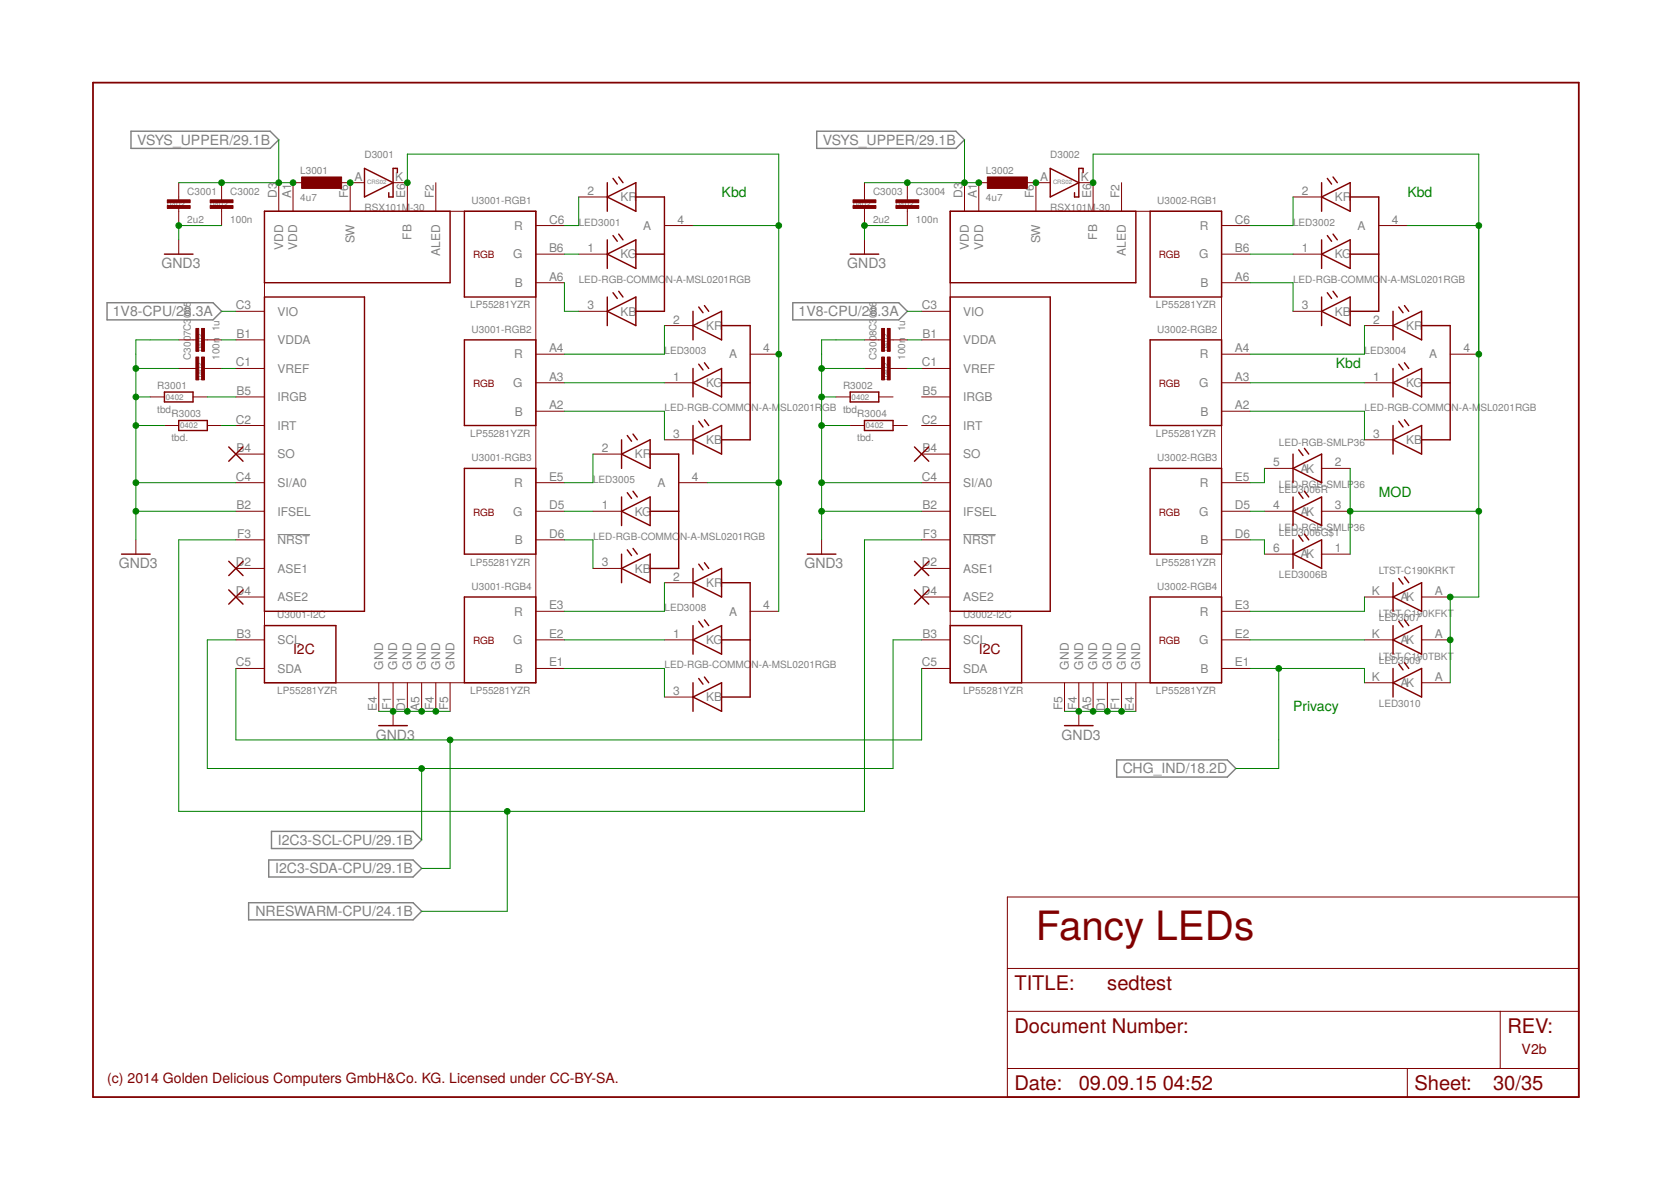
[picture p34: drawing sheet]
<svg xmlns="http://www.w3.org/2000/svg" width="297mm" height="210mm" viewBox="0 0 297 210" stroke-linecap="round" stroke-linejoin="round" font-family="sans-serif">
<defs><g id="words">
<text font-size="7.2" fill="#800000" x="184.1" y="167.1">Fancy LEDs</text>
<g font-size="3.6" fill="#800000">
<text x="180.3" y="175.9">TITLE:</text>
<text x="196.8" y="175.9">sedtest</text>
<text x="180.3" y="183.6">Document Number:</text>
<text x="267.9" y="183.6">REV:</text>
<text x="180.3" y="193.7">Date:</text>
<text x="191.8" y="193.7">09.09.15</text>
<text x="206.7" y="193.7">04:52</text>
<text x="251.4" y="193.7">Sheet:</text>
<text x="265.4" y="193.7">30/35</text>
</g>
<g font-size="2.5" fill="#808080">
<text x="24.4" y="25.7">VSYS_UPPER/29.1B</text>
<text x="146.3" y="25.7">VSYS_UPPER/29.1B</text>
<text x="28.7" y="47.7">GND3</text>
<text x="150.6" y="47.7">GND3</text>
<text x="20" y="56.2">1V8-CPU/28.3A</text>
<text x="141.9" y="56.2">1V8-CPU/28.3A</text>
<text x="21.1" y="101">GND3</text>
<text x="143" y="101">GND3</text>
<text x="66.8" y="131.5">GND3</text>
<text x="188.7" y="131.5">GND3</text>
<text x="199.6" y="137.5">CHG_IND/18.2D</text>
<text x="48.9" y="155.2">I2C3-SDA-CPU/29.1B</text>
<text x="49.4" y="150.2">I2C3-SCL-CPU/29.1B</text>
<text x="45.4" y="162.9">NRESWARM-CPU/24.1B</text>
</g>
<g font-size="2.5" fill="#008000">
<text x="128.3" y="35">Kbd</text>
<text x="250.2" y="35">Kbd</text>
<text x="237.5" y="65.5">Kbd</text>
<text x="245.1" y="88.3">MOD</text>
<text x="229.9" y="126.4">Privacy</text>
</g>
<g font-size="2.5" fill="#800000">
<text x="52.1" y="116.3">I2C</text>
<text x="174" y="116.3">I2C</text>
<text x="270.5" y="187.4">V2b</text>
<text x="19.1" y="192.4">(c) 2014 Golden Delicious Computers GmbH&amp;Co. KG. Licensed under CC-BY-SA.</text>
</g>
<g font-size="2.1" fill="#808080">
<text x="49.2" y="35.2" transform="rotate(-90 49.2 35.2)">D3</text>
<text x="51.7" y="35.2" transform="rotate(-90 51.7 35.2)">A1</text>
<text x="61.9" y="35.2" transform="rotate(-90 61.9 35.2)">F6</text>
<text x="63" y="32.1">A</text>
<text x="70.2" y="32.1">K</text>
<text x="72" y="35.2" transform="rotate(-90 72 35.2)">E6</text>
<text x="77.1" y="35.2" transform="rotate(-90 77.1 35.2)">F2</text>
<text x="104.4" y="34.7">2</text>
<text x="110.3" y="35.8">KR</text>
<text x="171.1" y="35.2" transform="rotate(-90 171.1 35.2)">D3</text>
<text x="173.6" y="35.2" transform="rotate(-90 173.6 35.2)">A1</text>
<text x="183.8" y="35.2" transform="rotate(-90 183.8 35.2)">F6</text>
<text x="184.9" y="32.1">A</text>
<text x="192.1" y="32.1">K</text>
<text x="193.9" y="35.2" transform="rotate(-90 193.9 35.2)">E6</text>
<text x="199" y="35.2" transform="rotate(-90 199 35.2)">F2</text>
<text x="231.4" y="34.7">2</text>
<text x="237.3" y="35.8">KR</text>
<text x="91.4" y="40.8">R</text>
<text x="97.6" y="39.7">C6</text>
<text x="114.4" y="40.8">A</text>
<text x="120.4" y="39.7">4</text>
<text x="213.3" y="40.8">R</text>
<text x="219.5" y="39.7">C6</text>
<text x="241.3" y="40.8">A</text>
<text x="247.4" y="39.7">4</text>
<text x="50.3" y="44.4" transform="rotate(-90 50.3 44.4)">VDD</text>
<text x="52.8" y="44.4" transform="rotate(-90 52.8 44.4)">VDD</text>
<text x="63" y="43.2" transform="rotate(-90 63 43.2)">SW</text>
<text x="73.2" y="42.6" transform="rotate(-90 73.2 42.6)">FB</text>
<text x="78.2" y="45.5" transform="rotate(-90 78.2 45.5)">ALED</text>
<text x="91.2" y="45.9">G</text>
<text x="97.6" y="44.8">B6</text>
<text x="104.4" y="44.8">1</text>
<text x="110.3" y="45.9">KG</text>
<text x="172.2" y="44.4" transform="rotate(-90 172.2 44.4)">VDD</text>
<text x="174.7" y="44.4" transform="rotate(-90 174.7 44.4)">VDD</text>
<text x="184.9" y="43.2" transform="rotate(-90 184.9 43.2)">SW</text>
<text x="195.1" y="42.6" transform="rotate(-90 195.1 42.6)">FB</text>
<text x="200.1" y="45.5" transform="rotate(-90 200.1 45.5)">ALED</text>
<text x="213.1" y="45.9">G</text>
<text x="219.5" y="44.8">B6</text>
<text x="231.4" y="44.8">1</text>
<text x="237.3" y="45.9">KG</text>
<text x="91.5" y="51">B</text>
<text x="97.6" y="49.9">A6</text>
<text x="213.4" y="51">B</text>
<text x="219.5" y="49.9">A6</text>
<text x="41.9" y="55">C3</text>
<text x="49.3" y="56.1">VIO</text>
<text x="104.4" y="55">3</text>
<text x="110.3" y="56.1">KB</text>
<text x="119.7" y="57.5">2</text>
<text x="125.5" y="58.6">KR</text>
<text x="163.8" y="55">C3</text>
<text x="171.2" y="56.1">VIO</text>
<text x="231.4" y="55">3</text>
<text x="237.3" y="56.1">KB</text>
<text x="244.1" y="57.5">2</text>
<text x="250" y="58.6">KR</text>
<text x="41.9" y="65.1">C1</text>
<text x="42.1" y="60">B1</text>
<text x="49.3" y="61.2">VDDA</text>
<text x="91.4" y="63.7">R</text>
<text x="97.6" y="62.6">A4</text>
<text x="129.6" y="63.7">A</text>
<text x="135.7" y="62.6">4</text>
<text x="163.8" y="65.1">C1</text>
<text x="164" y="60">B1</text>
<text x="171.2" y="61.2">VDDA</text>
<text x="213.3" y="63.7">R</text>
<text x="219.5" y="62.6">A4</text>
<text x="254" y="63.7">A</text>
<text x="260.1" y="62.6">4</text>
<text x="42.1" y="70.2">B5</text>
<text x="49.3" y="66.2">VREF</text>
<text x="49.3" y="71.3">IRGB</text>
<text x="91.2" y="68.8">G</text>
<text x="97.6" y="67.7">A3</text>
<text x="119.7" y="67.7">1</text>
<text x="125.5" y="68.8">KG</text>
<text x="164" y="70.2">B5</text>
<text x="171.2" y="66.2">VREF</text>
<text x="171.2" y="71.3">IRGB</text>
<text x="213.1" y="68.8">G</text>
<text x="219.5" y="67.7">A3</text>
<text x="244.1" y="67.7">1</text>
<text x="250" y="68.8">KG</text>
<text x="41.9" y="75.3">C2</text>
<text x="49.3" y="76.4">IRT</text>
<text x="91.5" y="73.9">B</text>
<text x="97.6" y="72.7">A2</text>
<text x="119.7" y="77.8">3</text>
<text x="163.8" y="75.3">C2</text>
<text x="171.2" y="76.4">IRT</text>
<text x="213.4" y="73.9">B</text>
<text x="219.5" y="72.7">A2</text>
<text x="244.1" y="77.8">3</text>
<text x="42.1" y="80.4">B4</text>
<text x="49.3" y="81.5">SO</text>
<text x="107" y="80.4">2</text>
<text x="112.8" y="81.5">KR</text>
<text x="125.5" y="78.9">KB</text>
<text x="164" y="80.4">B4</text>
<text x="171.2" y="81.5">SO</text>
<text x="226.3" y="82.9">5</text>
<text x="237.3" y="82.9">2</text>
<text x="250" y="78.9">KB</text>
<text x="41.9" y="85.4">C4</text>
<text x="49.3" y="86.6">SI/A0</text>
<text x="91.4" y="86.6">R</text>
<text x="97.6" y="85.4">E5</text>
<text x="116.9" y="86.6">A</text>
<text x="123" y="85.4">4</text>
<text x="163.8" y="85.4">C4</text>
<text x="171.2" y="86.6">SI/A0</text>
<text x="213.3" y="86.6">R</text>
<text x="219.5" y="85.4">E5</text>
<text x="231.2" y="84">AK</text>
<text x="42.1" y="90.5">B2</text>
<text x="42.2" y="95.6">F3</text>
<text x="49.3" y="91.6">IFSEL</text>
<text x="91.2" y="91.6">G</text>
<text x="97.6" y="90.5">D5</text>
<text x="97.6" y="95.6">D6</text>
<text x="107" y="90.5">1</text>
<text x="112.8" y="91.6">KG</text>
<text x="164" y="90.5">B2</text>
<text x="164.1" y="95.6">F3</text>
<text x="171.2" y="91.6">IFSEL</text>
<text x="213.1" y="91.6">G</text>
<text x="219.5" y="90.5">D5</text>
<text x="219.5" y="95.6">D6</text>
<text x="226.3" y="90.5">4</text>
<text x="231.2" y="91.6">AK</text>
<text x="237.3" y="90.5">3</text>
<text x="41.9" y="100.7">D2</text>
<text x="49.3" y="101.8">ASE1</text>
<text x="49.3" y="96.7">NRST</text>
<text x="91.5" y="96.7">B</text>
<text x="107" y="100.7">3</text>
<text x="112.8" y="101.8">KB</text>
<text x="163.8" y="100.7">D2</text>
<text x="171.2" y="101.8">ASE1</text>
<text x="171.2" y="96.7">NRST</text>
<text x="213.4" y="96.7">B</text>
<text x="226.3" y="98.1">6</text>
<text x="231.2" y="99.3">AK</text>
<text x="237.3" y="98.1">1</text>
<text x="41.9" y="105.8">D4</text>
<text x="49.3" y="106.9">ASE2</text>
<text x="119.7" y="103.2">2</text>
<text x="125.5" y="104.3">KR</text>
<text x="163.8" y="105.8">D4</text>
<text x="171.2" y="106.9">ASE2</text>
<text x="243.9" y="105.8">K</text>
<text x="249" y="106.9">AK</text>
<text x="255" y="105.8">A</text>
<text x="42.1" y="113.4">B3</text>
<text x="91.4" y="109.4">R</text>
<text x="97.6" y="108.3">E3</text>
<text x="97.6" y="113.4">E2</text>
<text x="119.7" y="113.4">1</text>
<text x="129.6" y="109.4">A</text>
<text x="135.7" y="108.3">4</text>
<text x="164" y="113.4">B3</text>
<text x="213.3" y="109.4">R</text>
<text x="219.5" y="108.3">E3</text>
<text x="219.5" y="113.4">E2</text>
<text x="243.9" y="113.4">K</text>
<text x="255" y="113.4">A</text>
<text x="41.9" y="118.5">C5</text>
<text x="49.3" y="114.5">SCL</text>
<text x="49.3" y="119.6">SDA</text>
<text x="68.1" y="119" transform="rotate(-90 68.1 119)">GND</text>
<text x="70.6" y="119" transform="rotate(-90 70.6 119)">GND</text>
<text x="73.2" y="119" transform="rotate(-90 73.2 119)">GND</text>
<text x="75.7" y="119" transform="rotate(-90 75.7 119)">GND</text>
<text x="78.2" y="119" transform="rotate(-90 78.2 119)">GND</text>
<text x="80.8" y="119" transform="rotate(-90 80.8 119)">GND</text>
<text x="91.2" y="114.5">G</text>
<text x="91.5" y="119.6">B</text>
<text x="97.6" y="118.5">E1</text>
<text x="125.5" y="114.5">KG</text>
<text x="163.8" y="118.5">C5</text>
<text x="171.2" y="114.5">SCL</text>
<text x="171.2" y="119.6">SDA</text>
<text x="190" y="119" transform="rotate(-90 190 119)">GND</text>
<text x="192.5" y="119" transform="rotate(-90 192.5 119)">GND</text>
<text x="195.1" y="119" transform="rotate(-90 195.1 119)">GND</text>
<text x="197.6" y="119" transform="rotate(-90 197.6 119)">GND</text>
<text x="200.1" y="119" transform="rotate(-90 200.1 119)">GND</text>
<text x="202.7" y="119" transform="rotate(-90 202.7 119)">GND</text>
<text x="213.1" y="114.5">G</text>
<text x="213.4" y="119.6">B</text>
<text x="219.5" y="118.5">E1</text>
<text x="249" y="114.5">AK</text>
<text x="119.7" y="123.5">3</text>
<text x="125.5" y="124.6">KB</text>
<text x="243.9" y="121">K</text>
<text x="249" y="122.1">AK</text>
<text x="255" y="121">A</text>
<text x="67" y="126.3" transform="rotate(-90 67 126.3)">E4</text>
<text x="69.5" y="126.2" transform="rotate(-90 69.5 126.2)">F1</text>
<text x="72" y="126.4" transform="rotate(-90 72 126.4)">D1</text>
<text x="74.6" y="126.3" transform="rotate(-90 74.6 126.3)">A5</text>
<text x="77.1" y="126.2" transform="rotate(-90 77.1 126.2)">F4</text>
<text x="79.7" y="126.2" transform="rotate(-90 79.7 126.2)">F5</text>
<text x="188.9" y="126.2" transform="rotate(-90 188.9 126.2)">F5</text>
<text x="191.4" y="126.2" transform="rotate(-90 191.4 126.2)">F4</text>
<text x="193.9" y="126.3" transform="rotate(-90 193.9 126.3)">A5</text>
<text x="196.5" y="126.4" transform="rotate(-90 196.5 126.4)">D1</text>
<text x="199" y="126.2" transform="rotate(-90 199 126.2)">F1</text>
<text x="201.6" y="126.3" transform="rotate(-90 201.6 126.3)">E4</text>
</g>
<g font-size="1.8" fill="#808080">
<text x="64.8" y="28.2">D3001</text>
<text x="186.7" y="28.2">D3002</text>
<text x="33.3" y="34.6">C3001</text>
<text x="40.9" y="34.6">C3002</text>
<text x="53.4" y="35.8">4u7</text>
<text x="53.4" y="31">L3001</text>
<text x="155.2" y="34.6">C3003</text>
<text x="162.8" y="34.6">C3004</text>
<text x="175.3" y="35.8">4u7</text>
<text x="175.3" y="31">L3002</text>
<text x="33.3" y="39.7">2u2</text>
<text x="40.9" y="39.7">100n</text>
<text x="64.8" y="37.5">RSX101M</text>
<text x="72.9" y="37.5">-30</text>
<text x="83.8" y="36.3">U3001-RGB1</text>
<text x="102.9" y="40.1">LED3001</text>
<text x="155.2" y="39.7">2u2</text>
<text x="162.8" y="39.7">100n</text>
<text x="186.7" y="37.5">RSX101M</text>
<text x="194.8" y="37.5">-30</text>
<text x="205.7" y="36.3">U3002-RGB1</text>
<text x="229.9" y="40.1">LED3002</text>
<text x="102.9" y="50.2">LED-RGB-COMMO</text>
<text x="118.3" y="50.2">N-A-MSL0201RGB</text>
<text x="229.9" y="50.2">LED-RGB-COMMO</text>
<text x="245.3" y="50.2">N-A-MSL0201RGB</text>
<text x="33.9" y="56.6" transform="rotate(-90 33.9 56.6)">005</text>
<text x="39" y="58.9" transform="rotate(-90 39 58.9)">1u</text>
<text x="83.6" y="54.8">LP55281YZR</text>
<text x="83.8" y="59.1">U3001-RGB2</text>
<text x="155.8" y="56.6" transform="rotate(-90 155.8 56.6)">006</text>
<text x="160.9" y="58.9" transform="rotate(-90 160.9 58.9)">1u</text>
<text x="205.5" y="54.8">LP55281YZR</text>
<text x="205.7" y="59.1">U3002-RGB2</text>
<text x="33.9" y="64" transform="rotate(-90 33.9 64)">C3007C3</text>
<text x="39" y="64" transform="rotate(-90 39 64)">100n</text>
<text x="118.1" y="62.9">LED3003</text>
<text x="155.8" y="64" transform="rotate(-90 155.8 64)">C3008C3</text>
<text x="160.9" y="64" transform="rotate(-90 160.9 64)">100n</text>
<text x="242.6" y="62.9">LED3004</text>
<text x="28" y="69.1">R3001</text>
<text x="149.9" y="69.1">R3002</text>
<text x="28" y="73.4">tbd.</text>
<text x="30.5" y="74.1">R3003</text>
<text x="83.6" y="77.7">LP55281YZR</text>
<text x="118.1" y="73.1">LED-RGB-COMMO</text>
<text x="133.6" y="73.1">N-A-M</text>
<text x="138.7" y="73.1">SL0201R</text>
<text x="146.1" y="73.1">GB tbd.</text>
<text x="152.4" y="74.1">R3004</text>
<text x="205.5" y="77.7">LP55281YZR</text>
<text x="242.6" y="73.1">LED-RGB-COMMO</text>
<text x="258" y="73.1">N-A-M</text>
<text x="263.1" y="73.1">SL0201RGB</text>
<text x="30.5" y="78.4">tbd.</text>
<text x="83.8" y="82">U3001-RGB3</text>
<text x="152.4" y="78.4">tbd.</text>
<text x="205.7" y="82">U3002-RGB3</text>
<text x="227.3" y="79.2">LED-RGB-SMLP36</text>
<text x="105.4" y="85.8">LED3005</text>
<text x="227.3" y="86.8">LED-RGB-SMLP36</text>
<text x="227.3" y="87.6">LED3006R</text>
<text x="105.4" y="96">LED-RGB-COMMO</text>
<text x="120.9" y="96">N-A-MSL0201RGB</text>
<text x="227.3" y="94.4">LED-RGB-SMLP36</text>
<text x="227.3" y="95.2">LED3006G$1</text>
<text x="83.6" y="100.5">LP55281YZR</text>
<text x="205.5" y="100.5">LP55281YZR</text>
<text x="83.8" y="104.8">U3001-RGB4</text>
<text x="205.7" y="104.8">U3002-RGB4</text>
<text x="227.3" y="102.8">LED3006B</text>
<text x="245.1" y="102">LTST-C190KRKT</text>
<text x="49.3" y="109.9">U3001-I2C</text>
<text x="118.1" y="108.6">LED3008</text>
<text x="171.2" y="109.9">U3002-I2C</text>
<text x="245.1" y="109.7">LTST-C190KFKT</text>
<text x="245.1" y="110.4">LED3007</text>
<text x="118.1" y="118.8">LED-RGB-COMMO</text>
<text x="133.6" y="118.8">N-A-MSL0201RGB</text>
<text x="245.1" y="117.3">LTST-C190TBKT</text>
<text x="245.1" y="118">LED3009</text>
<text x="49.3" y="123.4">LP55281YZR</text>
<text x="83.6" y="123.4">LP55281YZR</text>
<text x="171.2" y="123.4">LP55281YZR</text>
<text x="205.5" y="123.4">LP55281YZR</text>
<text x="245.1" y="125.7">LED3010</text>
</g>
<g font-size="1.8" fill="#800000">
<text x="84.1" y="45.9">RGB</text>
<text x="206" y="45.9">RGB</text>
<text x="84.1" y="68.8">RGB</text>
<text x="206" y="68.8">RGB</text>
<text x="84.1" y="91.6">RGB</text>
<text x="206" y="91.6">RGB</text>
<text x="84.1" y="114.5">RGB</text>
<text x="206" y="114.5">RGB</text>
</g>
<g font-size="1.4" fill="#808080">
<text x="29.7" y="36.8">0402</text>
<text x="37.4" y="36.8">0402</text>
<text x="151.6" y="36.8">0402</text>
<text x="159.3" y="36.8">0402</text>
<text x="36.1" y="62.4" transform="rotate(-90 36.1 62.4)">0402</text>
<text x="158" y="62.4" transform="rotate(-90 158 62.4)">0402</text>
<text x="29.5" y="71.1">0402</text>
<text x="36.1" y="67.5" transform="rotate(-90 36.1 67.5)">0402</text>
<text x="151.4" y="71.1">0402</text>
<text x="158" y="67.5" transform="rotate(-90 158 67.5)">0402</text>
<text x="32" y="76.1">0402</text>
<text x="153.9" y="76.1">0402</text>
</g>
<g font-size="1.1" fill="#808080">
<text x="65.3" y="32.7">CRS02</text>
<text x="187.2" y="32.7">CRS02</text>
</g>
</g></defs>
<path d="M49.3 95h5.8M171.2 95h5.8" fill="none" stroke="#808080" stroke-width=".18"/>
<path d="M23.3 23.3h24.7l1.6 1.5-1.6 1.6h-24.7zM145.2 23.3h24.7l1.5 1.5-1.5 1.6h-24.7zM19 53.8h18.9l1.5 1.5-1.5 1.6h-18.9zM140.9 53.8h18.9l1.5 1.5-1.5 1.6h-18.9zM198.5 135.1h19.7l1.5 1.5-1.5 1.5h-19.7zM47.8 152.8h25.6l1.6 1.5-1.6 1.6h-25.6zM48.3 147.8h25.1l1.6 1.5-1.6 1.5h-25.1zM44.2 160.4h29.2l1.6 1.6-1.6 1.5h-29.2z" fill="none" stroke="#808080" stroke-width=".25"/>
<g fill="none" stroke="#800000" stroke-width=".18">
<path d="M31.8 32.5v3M31.8 37v3.1M39.4 32.5v3M39.4 37v3.1M47 37.5h48.2v83.8h-48.2zM49.6 32.5v5M54.6 32.5h-2.5v5M59.7 32.5h5.1M62.3 32.5v5M69.9 32.5h2.5v5M77.5 32.5v5M102.9 35h5"/>
<path d="M153.7 32.5v3M153.7 37v3.1M161.3 32.5v3M161.3 37v3.1M168.9 37.5h48.2v83.8h-48.2zM171.4 32.5v5M176.5 32.5h-2.5v5M181.6 32.5h5.1M184.1 32.5v5M191.8 32.5h2.5v5M199.4 32.5v5M229.8 35h5.1"/>
<path d="M31.8 42.6v2.6M41.9 55.3h5.1M95.2 40.1h5.1M95.2 45.2h5.1M95.2 50.2h5.1M102.9 45.2h5M102.9 55.3h5M118.1 40.1h5.1M118.1 57.9h5.1M153.7 42.6v2.6M163.8 55.3h5.1M217.1 40.1h5.1"/>
<path d="M217.1 45.2h5.1M217.1 50.2h5.1M229.8 45.2h5.1M229.8 55.3h5.1M242.5 57.9h5.1M245.1 40.1h5.1M26.7 70.5h2.5M29.2 75.6h2.6M31.8 60.4h3M31.8 65.5h3M34.3 70.5h2.6M36.3 60.4h3.1"/>
<path d="M36.3 65.5h3.1M36.9 75.6h2.5M41.9 60.4h5.1M41.9 65.5h5.1M41.9 70.5h5.1M41.9 75.6h5.1M95.2 62.9h5.1M95.2 68h5.1M95.2 73.1h5.1M118.1 68h5.1M118.1 78.2h5.1M133.3 62.9h5.1"/>
<path d="M148.6 70.5h2.5M151.1 75.6h2.6M153.7 60.4h3M153.7 65.5h3M156.2 70.5h2.5M158.2 60.4h3.1M158.2 65.5h3.1M158.7 75.6h2.6M163.8 60.4h5.1M163.8 65.5h5.1M163.8 70.5h5.1M163.8 75.6h5.1"/>
<path d="M217.1 62.9h5.1M217.1 68h5.1M217.1 73.1h5.1M242.5 68h5.1M242.5 78.2h5.1M257.8 62.9h5.1M24.2 95.9v2.6M41.9 90.9h5.1M41.9 85.8h5.1M41.9 95.9h5.1M41.9 80.7h5.1M95.2 90.9h5.1"/>
<path d="M95.2 85.8h5.1M95.2 95.9h5.1M105.4 90.9h5.1M105.4 80.7h5.1M120.6 85.8h5.1M146 95.9v2.6M163.8 90.9h5.1M163.8 85.8h5.1M163.8 95.9h5.1M163.8 80.7h5.1M217.1 90.9h5.1M217.1 85.8h5.1"/>
<path d="M217.1 95.9h5.1M224.8 83.2h5M224.8 90.9h5M224.8 98.5h5M234.9 83.2h5.1M234.9 90.9h5.1M234.9 98.5h5.1M41.9 113.7h5.1M41.9 118.8h5.1M41.9 101h5.1M41.9 106.1h5.1M95.2 113.7h5.1"/>
<path d="M95.2 118.8h5.1M95.2 108.6h5.1M105.4 101h5.1M118.1 113.7h5.1M118.1 103.6h5.1M133.3 108.6h5.1M163.8 113.7h5.1M163.8 118.8h5.1M163.8 101h5.1M163.8 106.1h5.1M217.1 113.7h5.1M217.1 118.8h5.1"/>
<path d="M217.1 108.6h5.1M242.5 113.7h5.1M242.5 106.1h5.1M252.7 113.7h5.1M252.7 106.1h5.1M67.3 121.3v5.1M69.9 121.3v7.7M72.4 121.3v5.1M75 121.3v5.1M77.5 121.3v5.1M80 121.3v5.1M118.1 123.9h5.1"/>
<path d="M189.2 121.3v5.1M191.8 121.3v7.7M194.3 121.3v5.1M196.8 121.3v5.1M199.4 121.3v5.1M201.9 121.3v5.1M242.5 121.3h5.1M252.7 121.3h5.1M179.1 159.4h101.5v35.6h-101.5zM179.1 179.7h101.5M179.1 172.1h101.5M266.7 179.7v10.2"/>
<path d="M179.1 189.9h101.5M250.2 189.9v5.1"/>
</g>
<path d="M16.5 14.7h264.1v180.3h-264.1z" fill="none" stroke="#800000" stroke-width=".32"/>
<g fill="none" stroke="#800000" stroke-width=".25">
<path d="M47 37.5h33v12.7h-33zM64.8 29.9l5.1 2.6-5.1 2.5zM70.6 30.7v-.8h-.7v5.1h-.8v-.8M82.5 37.5h12.7v15.3h-12.7zM107.9 32.5v5M107.9 35l5.1-2.5v5zM109 31.7l.7 1M110 31.5l.7 1M113 35h5.1v20.3h-5.1M168.9 37.5h33v12.7h-33zM186.7 29.9l5.1 2.6-5.1 2.5zM192.5 30.7v-.8h-.7v5.1h-.8v-.8"/>
<path d="M204.4 37.5h12.7v15.3h-12.7zM234.9 32.5v5M234.9 35l5.1-2.5v5zM235.9 31.7l.8 1M237 31.5l.7 1M240 35h5.1v20.3h-5.1M29.2 45.2h5.1M47 52.8h17.8v55.8h-17.8zM107.9 42.6v5.1M107.9 52.8v5.1M107.9 45.2l5.1-2.6v5.1zM107.9 55.3l5.1-2.5v5.1z"/>
<path d="M109 41.9l.7 1M109 52l.7 1M110 41.6l.7 1M110 51.8l.7 1M113 45.2h5.1M123.2 55.3v5.1M123.2 57.9l5.1-2.6v5.1zM124.2 54.6l.8 1M125.2 54.3l.8 1M128.3 57.9h5v20.3h-5M151.1 45.2h5.1M168.9 52.8h17.8v55.8h-17.8z"/>
<path d="M234.9 42.6v5.1M234.9 52.8v5.1M234.9 45.2l5.1-2.6v5.1zM234.9 55.3l5.1-2.5v5.1zM235.9 41.9l.8 1M235.9 52l.8 1M237 41.6l.7 1M237 51.8l.7 1M240 45.2h5.1M247.6 55.3v5.1M247.6 57.9l5.1-2.6v5.1zM248.6 54.6l.8 1"/>
<path d="M249.7 54.3l.7 1M252.7 57.9h5.1v20.3h-5.1M29.2 69.7h5.1v1.7h-5.1zM31.8 74.7h5.1v1.8h-5.1zM40.7 79.4l2.5 2.6M43.2 79.4l-2.5 2.6M82.5 60.4h12.7v15.2h-12.7zM110.5 78.2v5M111.5 77.4l.8 1M112.5 77.2l.8 1M123.2 65.5v5M123.2 75.6v5.1"/>
<path d="M123.2 68l5.1-2.5v5zM123.2 78.2l5.1-2.6v5.1zM124.2 64.7l.8 1M124.2 74.9l.8 1M125.2 64.5l.8 1M125.2 74.6l.8 1M128.3 68h5M151.1 69.7h5.1v1.7h-5.1zM153.7 74.7h5v1.8h-5zM162.6 79.4l2.5 2.6M165.1 79.4l-2.5 2.6M204.4 60.4h12.7v15.2h-12.7z"/>
<path d="M230.9 79.9l.7 1.1M231.9 79.7l.7 1M247.6 65.5v5M247.6 75.6v5.1M247.6 68l5.1-2.5v5zM247.6 78.2l5.1-2.6v5.1zM248.6 64.7l.8 1M248.6 74.9l.8 1M249.7 64.5l.7 1M249.7 74.6l.7 1M252.7 68h5.1M21.6 98.5h5.1"/>
<path d="M40.7 99.8l2.5 2.5M43.2 99.8l-2.5 2.5M82.5 83.2h12.7v15.3h-12.7zM110.5 88.3v5.1M110.5 98.5v5.1M110.5 90.9l5.1-2.6v5.1zM110.5 80.7l5.1-2.5v5zM111.5 87.6l.8 1M111.5 97.7l.8 1M112.5 87.3l.8 1M112.5 97.5l.8 1M115.6 90.9h5"/>
<path d="M115.6 80.7h5v20.3h-5M143.5 98.5h5.1M162.6 99.8l2.5 2.5M165.1 99.8l-2.5 2.5M204.4 83.2h12.7v15.3h-12.7zM229.8 80.7v5.1M229.8 88.3v5.1M229.8 95.9v5.1M229.8 83.2l5.1-2.5v5.1zM229.8 90.9l5.1-2.6v5.1zM229.8 98.5l5.1-2.6v5.1zM230.9 87.6l.7 1"/>
<path d="M230.9 95.2l.7 1M231.9 87.3l.7 1M231.9 94.9l.7 1M40.7 104.8l2.5 2.6M43.2 104.8l-2.5 2.6M47 111.2h12.7v10.1h-12.7zM82.5 106.1h12.7v15.2h-12.7zM110.5 101l5.1-2.5v5.1zM123.2 101v5.1M123.2 111.2v5.1M123.2 103.6l5.1-2.6v5.1zM123.2 113.7l5.1-2.5v5.1z"/>
<path d="M124.2 110.4l.8 1M124.2 100.3l.8 1M125.2 110.2l.8 1M125.2 100l.8 1M128.3 103.6h5v20.3h-5M128.3 113.7h5M162.6 104.8l2.5 2.6M165.1 104.8l-2.5 2.6M168.9 111.2h12.7v10.1h-12.7zM204.4 106.1h12.7v15.2h-12.7zM247.6 103.6v5M247.6 111.2v5.1"/>
<path d="M247.6 118.8v5.1M247.6 106.1l5.1-2.5v5zM247.6 113.7l5.1-2.5v5.1zM248.6 102.8l.8 1M248.6 110.4l.8 1M248.6 118l.8 1.1M249.7 102.6l.7 1M249.7 110.2l.7 1M249.7 117.8l.7 1M67.3 129h5.1M123.2 121.3v5.1M123.2 123.9l5.1-2.6v5.1z"/>
<path d="M124.2 120.6l.8 1M125.2 120.3l.8 1M189.2 129h5.1M247.6 121.3l5.1-2.5v5.1z"/>
</g>
<g fill="#800000" stroke="#800000" stroke-width=".18">
<path d="M53.6 31.5h7.1v2h-7.1z"/>
<path d="M175.5 31.5h7.1v2h-7.1z"/>
<path d="M29.7 36.5h4.1v.5h-4.1z"/>
<path d="M29.7 35.5h4.1v.5h-4.1z"/>
<path d="M37.4 36.5h4v.5h-4z"/>
<path d="M37.4 35.5h4v.5h-4z"/>
<path d="M151.6 36.5h4.1v.5h-4.1z"/>
<path d="M151.6 35.5h4.1v.5h-4.1z"/>
<path d="M159.3 36.5h4v.5h-4z"/>
<path d="M159.3 35.5h4v.5h-4z"/>
<path d="M35.8 58.4h.5v4h-.5z"/>
<path d="M34.8 58.4h.5v4h-.5z"/>
<path d="M35.8 63.5h.5v4h-.5z"/>
<path d="M34.8 63.5h.5v4h-.5z"/>
<path d="M157.7 58.4h.5v4h-.5z"/>
<path d="M156.7 58.4h.5v4h-.5z"/>
<path d="M157.7 63.5h.5v4h-.5z"/>
<path d="M156.7 63.5h.5v4h-.5z"/>
</g>
<g fill="none" stroke="#008000" stroke-width=".18">
<path d="M31.8 32.5h20.3M49.6 24.8v7.7M72.4 32.5v-5.1h66v81.2M102.9 35v5.1h-2.6M153.7 32.5h20.3M171.4 24.8v7.7M194.3 32.5v-5.1h68.6v78.7h-5.1v15.2M229.8 35v5.1h-7.6M39.4 55.3h2.5M39.4 40.1h-7.6v2.5M100.3 45.2h2.6M100.3 50.2v5.1h2.6"/>
<path d="M118.1 57.9v5h-17.8M123.2 40.1h15.2M161.3 55.3h2.5M161.3 40.1h-7.6v2.5M222.2 45.2h7.6M222.2 50.2h7.6v5.1M242.5 57.9v5h-20.3M250.2 40.1h12.7M24.2 75.6h5M24.2 70.5h2.5M24.2 65.5h7.6M31.8 60.4h-7.6v35.5"/>
<path d="M36.9 70.5h5M39.4 60.4h2.5M39.4 75.6h2.5M39.4 65.5h2.5M100.3 73.1h17.8v5.1M100.3 68h17.8M146 75.6h5.1M146 70.5h2.6M146 65.5h7.7M153.7 60.4h-7.7v35.5M161.3 60.4h2.5M161.3 65.5h2.5"/>
<path d="M222.2 68h20.3M222.2 73.1h20.3v5.1M24.2 90.9h17.7M24.2 85.8h17.7M41.9 95.9h-10.1v48.3h121.9v-48.3h10.1M100.3 90.9h5.1M100.3 95.9h5.1v5.1M105.4 80.7v5.1h-5.1M125.7 85.8h12.7M146 90.9h17.8M146 85.8h17.8M222.2 90.9h2.6"/>
<path d="M222.2 95.9h2.6v2.6M224.8 83.2v2.6h-2.6M240 90.9h22.9M240 83.2v15.3M41.9 113.7h-5v22.9h121.8v-22.9h5.1M41.9 118.8v12.7h121.9v-12.7M100.3 118.8h17.8v5.1M100.3 113.7h17.8M118.1 103.6v5h-17.8M222.2 113.7h20.3M222.2 118.8h20.3v2.5M227.3 118.8v17.8h-7.6"/>
<path d="M242.5 106.1v2.5h-20.3M67.3 126.4h12.7M75 136.6v12.7M80 131.5v22.8h-5M189.2 126.4h12.7M90.2 144.2v17.8h-15.2"/>
</g>
<g fill="#008000" stroke="#008000" stroke-width=".18">
<circle cx="227.3" cy="118.8" r=".51"/>
<circle cx="80" cy="131.5" r=".51"/>
<circle cx="75" cy="136.6" r=".51"/>
<circle cx="72.4" cy="32.5" r=".51"/>
<circle cx="138.4" cy="62.9" r=".51"/>
<circle cx="138.4" cy="85.8" r=".51"/>
<circle cx="138.4" cy="40.1" r=".51"/>
<circle cx="194.3" cy="32.5" r=".51"/>
<circle cx="257.8" cy="113.7" r=".51"/>
<circle cx="240" cy="90.9" r=".51"/>
<circle cx="257.8" cy="106.1" r=".51"/>
<circle cx="262.9" cy="62.9" r=".51"/>
<circle cx="262.9" cy="90.9" r=".51"/>
<circle cx="262.9" cy="40.1" r=".51"/>
<circle cx="62.3" cy="32.5" r=".51"/>
<circle cx="184.1" cy="32.5" r=".51"/>
<circle cx="52.1" cy="32.5" r=".51"/>
<circle cx="49.6" cy="32.5" r=".51"/>
<circle cx="39.4" cy="32.5" r=".51"/>
<circle cx="174" cy="32.5" r=".51"/>
<circle cx="171.4" cy="32.5" r=".51"/>
<circle cx="161.3" cy="32.5" r=".51"/>
<circle cx="191.8" cy="126.4" r=".51"/>
<circle cx="194.3" cy="126.4" r=".51"/>
<circle cx="196.8" cy="126.4" r=".51"/>
<circle cx="199.4" cy="126.4" r=".51"/>
<circle cx="69.9" cy="126.4" r=".51"/>
<circle cx="72.4" cy="126.4" r=".51"/>
<circle cx="75" cy="126.4" r=".51"/>
<circle cx="77.5" cy="126.4" r=".51"/>
<circle cx="31.8" cy="40.1" r=".51"/>
<circle cx="153.7" cy="40.1" r=".51"/>
<circle cx="24.2" cy="70.5" r=".51"/>
<circle cx="24.2" cy="65.5" r=".51"/>
<circle cx="24.2" cy="75.6" r=".51"/>
<circle cx="24.2" cy="85.8" r=".51"/>
<circle cx="24.2" cy="90.9" r=".51"/>
<circle cx="146" cy="70.5" r=".51"/>
<circle cx="146" cy="65.5" r=".51"/>
<circle cx="146" cy="75.6" r=".51"/>
<circle cx="146" cy="85.8" r=".51"/>
<circle cx="146" cy="90.9" r=".51"/>
<circle cx="90.2" cy="144.2" r=".51"/>
</g>
<use href="#words"/>
</svg>
